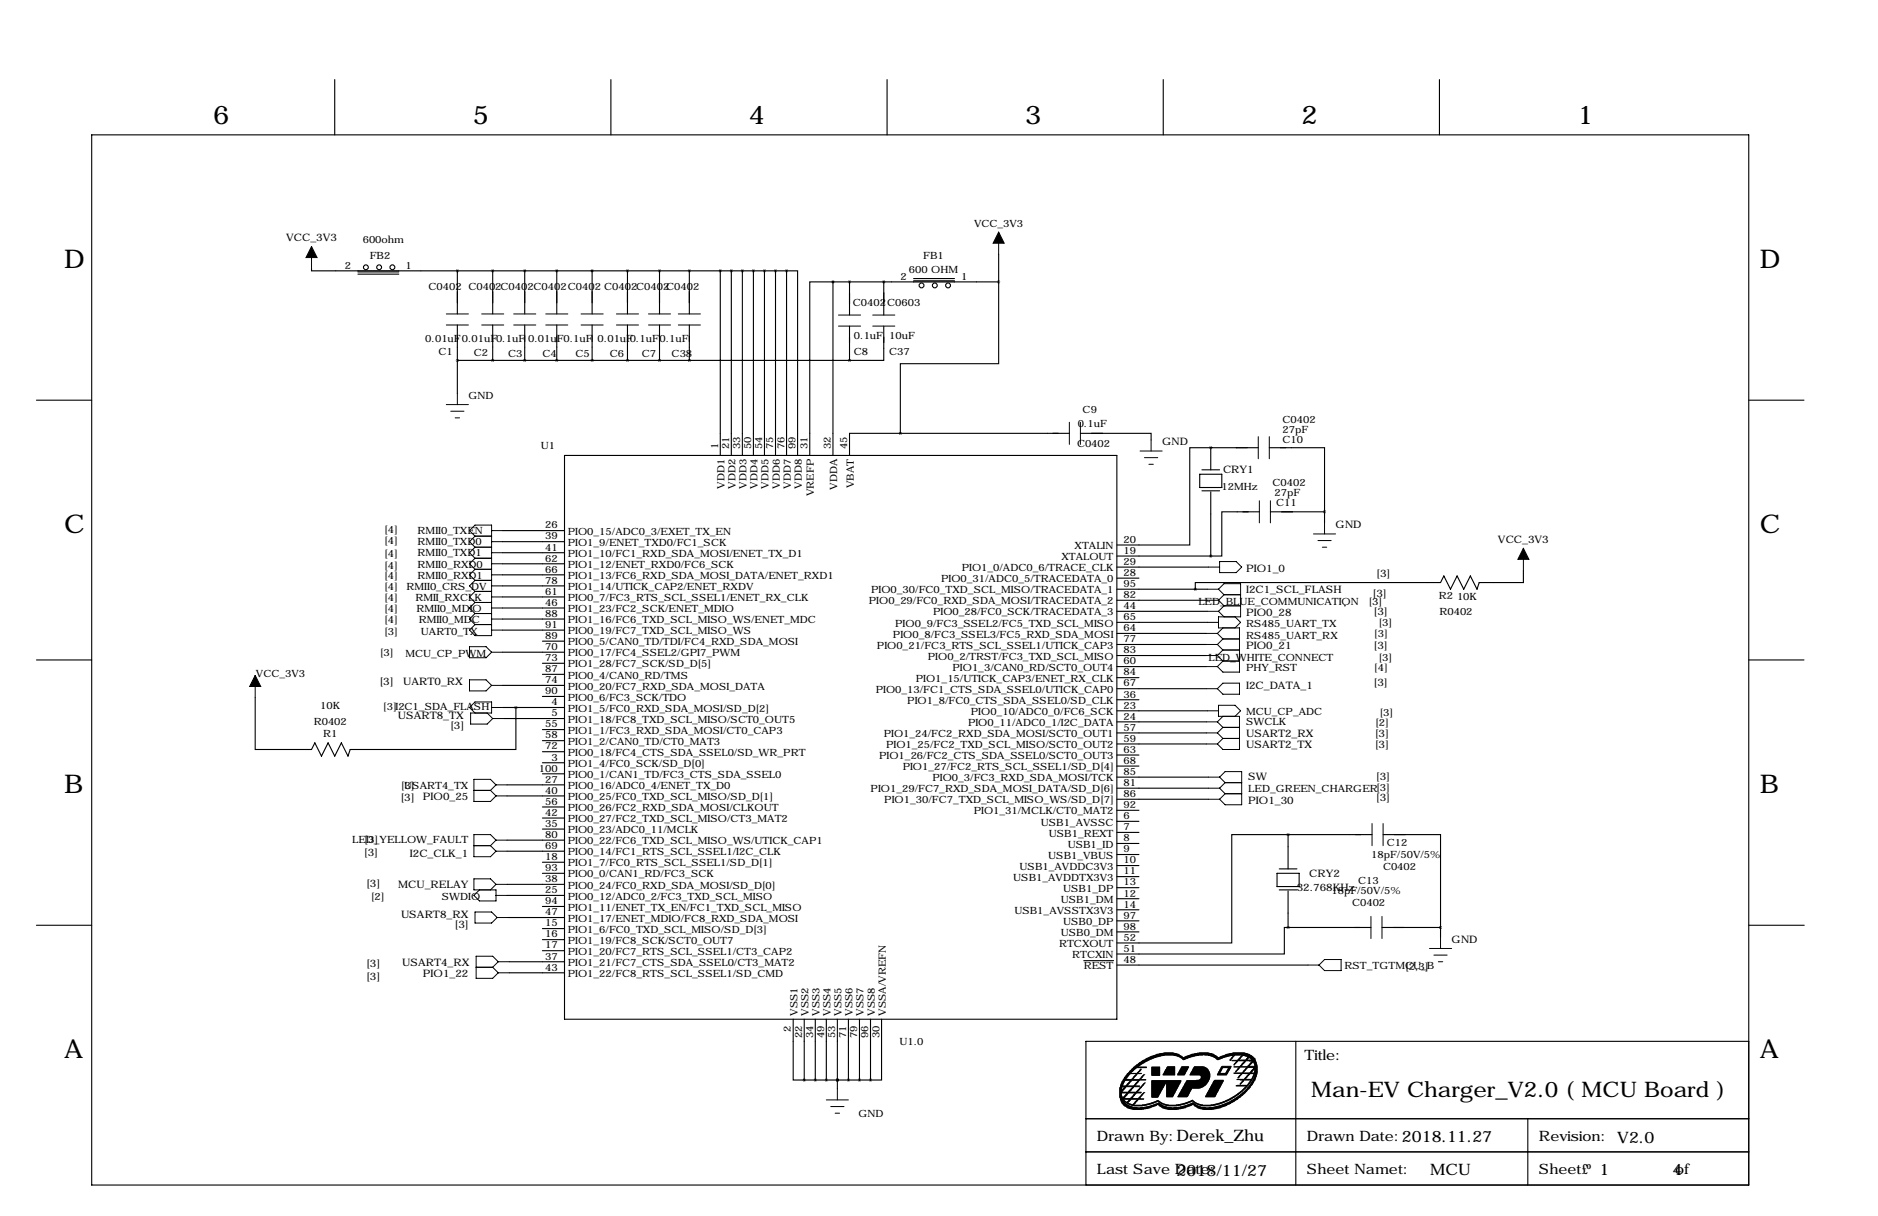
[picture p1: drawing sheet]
<svg xmlns="http://www.w3.org/2000/svg" width="432mm" height="279mm" viewBox="0 0 432 279" stroke-linecap="round" stroke-linejoin="round" font-family="sans-serif">
<defs><g id="words">
<g font-size="5.9">
<text x="49" y="28.4">6</text>
<text x="108.7" y="28.4">5</text>
<text x="172.2" y="28.4">4</text>
<text x="235.7" y="28.4">3</text>
<text x="299.2" y="28.4">2</text>
<text x="362.7" y="28.4">1</text>
<text x="14.7" y="61.5">D</text>
<text x="404.6" y="61.5">D</text>
<text x="14.7" y="122.4">C</text>
<text x="404.6" y="122.4">C</text>
<text x="14.7" y="182.1">B</text>
<text x="404.6" y="182.1">B</text>
<text x="14.7" y="243.1">A</text>
<text x="404.6" y="243.1">A</text>
</g>
<text font-size="4.9" x="301.5" y="252">Man-EV Charger_V2.0 ( MCU Board )</text>
<g font-size="3.6">
<text x="371.9" y="262.6">V2.0</text>
<text x="328.8" y="270">MCU</text>
<text x="384.6" y="270">4</text>
<text x="270.5" y="270.2">2018/11/27</text>
</g>
<g font-size="3.3">
<text x="300" y="243.6">Title:</text>
<text x="252.2" y="262.1">Drawn By: Derek_Zhu</text>
<text x="300.5" y="262.1">Drawn Date: 2018.11.27</text>
<text x="353.8" y="262.1">Revision:</text>
<text x="252.2" y="269.7">Last Save Date:</text>
<text x="300.5" y="269.7">Sheet Namet:</text>
<text x="353.8" y="269.7">Sheet£º 1</text>
<text x="385.2" y="269.7">of</text>
</g>
<g font-size="2.4">
<text x="65.8" y="55.4">VCC_3V3</text>
<text x="267.2" y="102.4">GND</text>
<text x="281.2" y="108.7">CRY1</text>
<text x="307.1" y="121.4">GND</text>
<text x="344.4" y="124.7">VCC_3V3</text>
<text x="286.5" y="131.3">PIO1_0</text>
<text x="286.5" y="136.1">I2C1_SCL_FLASH</text>
<text x="315.6" y="137.1">[3]</text>
<text x="316.5" y="132.5">[3]</text>
<text x="286.5" y="141.5">PIO0_28</text>
<text x="315.9" y="141.4">[3]</text>
<text x="286.5" y="149.1">PIO0_21</text>
<text x="315.9" y="149">[3]</text>
<text x="87.3" y="157.4">[3]</text>
<text x="92.7" y="157.5">UART0_RX</text>
<text x="286.5" y="158.2">I2C_DATA_1</text>
<text x="315.9" y="157.7">[3]</text>
<text x="91.5" y="165.1">USART8_TX</text>
<text x="103.6" y="167.6">[3]</text>
<text x="286.5" y="169.4">USART2_RX</text>
<text x="286.5" y="172">USART2_TX</text>
<text x="316.2" y="169.4">[3]</text>
<text x="316.2" y="171.9">[3]</text>
<text x="287" y="179.3">SW</text>
<text x="316.4" y="179.3">[3]</text>
<text x="92.1" y="184.1">[3]</text>
<text x="97.2" y="183.9">PIO0_25</text>
<text x="287" y="184.7">PIO1_30</text>
<text x="316.4" y="184.1">[3]</text>
<text x="83.7" y="196.8">[3]</text>
<text x="94.3" y="196.8">I2C_CLK_1</text>
<text x="84.3" y="203.9">[3]</text>
<text x="91.5" y="204">MCU_RELAY</text>
<text x="301" y="201.4">CRY2</text>
<text x="298.1" y="204.7">32.768KHz</text>
<text x="92.2" y="210.8">USART8_RX</text>
<text x="104.6" y="213.3">[3]</text>
<text x="92.5" y="222">USART4_RX</text>
<text x="333.8" y="216.7">GND</text>
<text x="84.3" y="222.2">[3]</text>
<text x="84.3" y="225.2">[3]</text>
<text x="97.2" y="224.5">PIO1_22</text>
</g>
<g font-size="2.3">
<text x="224" y="52.1">VCC_3V3</text>
<text x="83.4" y="55.9">600ohm</text>
<text x="85" y="59.6">FB2</text>
<text x="212.3" y="59.4">FB1</text>
<text x="79.3" y="61.7">2</text>
<text x="93.2" y="61.7">1</text>
<text x="207.1" y="64.3">2</text>
<text x="209" y="62.6">600 OHM</text>
<text x="221" y="64.3">1</text>
<text x="98.6" y="66.5">C0402 C0402C0402C0402C0402 C0402C0402C0402</text>
<text x="196.1" y="70.4">C0402</text>
<text x="204" y="70.4">C0603</text>
<text x="196.3" y="78">0.1uF</text>
<text x="204.5" y="78">10uF</text>
<text x="97.8" y="78.5">0.01uF0.01uF0.1uF</text>
<text x="100.8" y="81.7">C1</text>
<text x="109" y="81.7">C2</text>
<text x="116.8" y="81.9">C3</text>
<text x="121.4" y="78.5">0.01uF0.1uF</text>
<text x="124.7" y="81.9">C4</text>
<text x="132.3" y="81.9">C5</text>
<text x="137.4" y="78.5">0.01uF0.1uF</text>
<text x="140.2" y="81.9">C6</text>
<text x="147.6" y="81.9">C7</text>
<text x="151.6" y="78.5">0.1uF</text>
<text x="154.4" y="81.9">C38</text>
<text x="196.3" y="81.7">C8</text>
<text x="204.5" y="81.7">C37</text>
<text x="107.7" y="91.7">GND</text>
<text x="248.9" y="94.9">C9</text>
<text x="247.8" y="98">0.1uF</text>
<text x="294.9" y="101.9">C10</text>
<text x="294.9" y="99.5">27pF</text>
<text x="294.9" y="97.2">C0402</text>
<text x="124.3" y="103.1">U1</text>
<text x="165.1" y="103.1" transform="rotate(-90 165.1 103.1)">1</text>
<text x="167.6" y="103.1" transform="rotate(-90 167.6 103.1)">21</text>
<text x="170.2" y="103.1" transform="rotate(-90 170.2 103.1)">33</text>
<text x="172.7" y="103.1" transform="rotate(-90 172.7 103.1)">50</text>
<text x="175.3" y="103.1" transform="rotate(-90 175.3 103.1)">54</text>
<text x="177.8" y="103.1" transform="rotate(-90 177.8 103.1)">75</text>
<text x="180.3" y="103.1" transform="rotate(-90 180.3 103.1)">76</text>
<text x="182.9" y="103.1" transform="rotate(-90 182.9 103.1)">99</text>
<text x="185.7" y="103.1" transform="rotate(-90 185.7 103.1)">31</text>
<text x="191" y="103.1" transform="rotate(-90 191 103.1)">32</text>
<text x="194.8" y="103.1" transform="rotate(-90 194.8 103.1)">45</text>
<text x="247.6" y="102.6">C0402</text>
<text x="166.6" y="112.3" transform="rotate(-90 166.6 112.3)">VDD1</text>
<text x="169.1" y="112.3" transform="rotate(-90 169.1 112.3)">VDD2</text>
<text x="171.6" y="112.3" transform="rotate(-90 171.6 112.3)">VDD3</text>
<text x="174.2" y="112.3" transform="rotate(-90 174.2 112.3)">VDD4</text>
<text x="176.7" y="112.3" transform="rotate(-90 176.7 112.3)">VDD5</text>
<text x="179.3" y="112.3" transform="rotate(-90 179.3 112.3)">VDD6</text>
<text x="181.8" y="112.3" transform="rotate(-90 181.8 112.3)">VDD7</text>
<text x="184.3" y="112.3" transform="rotate(-90 184.3 112.3)">VDD8</text>
<text x="187.1" y="114" transform="rotate(-90 187.1 114)">VREFP</text>
<text x="192.5" y="112.5" transform="rotate(-90 192.5 112.5)">VDDA</text>
<text x="196.3" y="112.1" transform="rotate(-90 196.3 112.1)">VBAT</text>
<text x="280.8" y="112.7">12MHz</text>
<text x="292.6" y="111.6">C0402</text>
<text x="293" y="113.9">27pF</text>
<text x="293.5" y="116.3">C11</text>
<text x="88.4" y="122.6">[4]</text>
<text x="88.4" y="125.1">[4]</text>
<text x="96" y="122.7">RMII0_TXEN</text>
<text x="96" y="125.2">RMII0_TXD0</text>
<text x="125.4" y="121.4">26</text>
<text x="125.4" y="124">39</text>
<text x="130.6" y="122.9">PIO0_15/ADC0_3/EXET_TX_EN</text>
<text x="130.6" y="125.4">PIO1_9/ENET_TXD0/FC1_SCK</text>
<text x="258.3" y="124.7">20</text>
<text x="88.4" y="127.9">[4]</text>
<text x="88.4" y="130.7">[4]</text>
<text x="96" y="127.8">RMII0_TXD1</text>
<text x="96" y="130.6">RMII0_RXD0</text>
<text x="125.4" y="126.5">41</text>
<text x="125.4" y="129">62</text>
<text x="125.4" y="131.6">66</text>
<text x="130.6" y="128">PIO1_10/FC1_RXD_SDA_MOSI/ENET_TX_D1</text>
<text x="130.6" y="130.5">PIO1_12/ENET_RXD0/FC6_SCK</text>
<text x="221.1" y="131.3">PIO1_0/ADC0_6/TRACE_CLK</text>
<text x="244" y="128.7">XTALOUT</text>
<text x="247.1" y="126.2">XTALIN</text>
<text x="258.3" y="127.3">19</text>
<text x="258.3" y="129.8">29</text>
<text x="88.4" y="133">[4]</text>
<text x="88.4" y="135.5">[4]</text>
<text x="93.5" y="135.6">RMII0_CRS_DV</text>
<text x="96" y="133.1">RMII0_RXD1</text>
<text x="125.4" y="134.1">78</text>
<text x="125.4" y="136.7">61</text>
<text x="130.6" y="133">PIO1_13/FC6_RXD_SDA_MOSI_DATA/ENET_RXD1</text>
<text x="130.6" y="135.6">PIO1_14/UTICK_CAP2/ENET_RXDV</text>
<text x="200.3" y="136.3">PIO0_30/FC0_TXD_SCL_MISO/TRACEDATA_1</text>
<text x="216.4" y="133.8">PIO0_31/ADC0_5/TRACEDATA_0</text>
<text x="258.3" y="132.3">28</text>
<text x="258.3" y="134.9">95</text>
<text x="258.3" y="137.4">82</text>
<text x="330.8" y="137.7">R2</text>
<text x="335" y="137.8">10K</text>
<text x="88.4" y="138.1">[4]</text>
<text x="88.4" y="140.6">[4]</text>
<text x="88.4" y="143.1">[4]</text>
<text x="95.5" y="138.2">RMII_RXCLK</text>
<text x="95.8" y="140.7">RMII0_MDIO</text>
<text x="96.3" y="143.3">RMII0_MDC</text>
<text x="125.4" y="139.2">46</text>
<text x="125.4" y="141.7">88</text>
<text x="130.6" y="138.1">PIO0_7/FC3_RTS_SCL_SSEL1/ENET_RX_CLK</text>
<text x="130.6" y="140.7">PIO1_23/FC2_SCK/ENET_MDIO</text>
<text x="130.6" y="143.2">PIO1_16/FC6_TXD_SCL_MISO_WS/ENET_MDC</text>
<text x="199.8" y="138.9">PIO0_29/FC0_RXD_SDA_MOSI/TRACEDATA_2</text>
<text x="205.8" y="144">PIO0_9/FC3_SSEL2/FC5_TXD_SCL_MISO</text>
<text x="214.5" y="141.4">PIO0_28/FC0_SCK/TRACEDATA_3</text>
<text x="258.3" y="140">44</text>
<text x="258.3" y="142.5">65</text>
<text x="275.5" y="138.9">LED_BLUE_COMMUNICATION</text>
<text x="314.7" y="139.1">[3]</text>
<text x="317" y="143.9">[3]</text>
<text x="331" y="141.4">R0402</text>
<text x="88.4" y="145.9">[3]</text>
<text x="96.8" y="145.8">UART0_TX</text>
<text x="125.4" y="144.3">91</text>
<text x="125.4" y="146.8">89</text>
<text x="125.4" y="149.4">70</text>
<text x="130.6" y="145.7">PIO0_19/FC7_TXD_SCL_MISO_WS</text>
<text x="130.6" y="148.3">PIO0_5/CAN0_TD/TDI/FC4_RXD_SDA_MOSI</text>
<text x="201.6" y="149">PIO0_21/FC3_RTS_SCL_SSEL1/UTICK_CAP3</text>
<text x="205.3" y="146.5">PIO0_8/FC3_SSEL3/FC5_RXD_SDA_MOSI</text>
<text x="258.3" y="145">64</text>
<text x="258.3" y="147.6">77</text>
<text x="286.5" y="144">RS485_UART_TX</text>
<text x="286.5" y="146.8">RS485_UART_RX</text>
<text x="316" y="146.4">[3]</text>
<text x="58.9" y="155.6">VCC_3V3</text>
<text x="87.4" y="150.8">[3]</text>
<text x="93.2" y="150.9">MCU_CP_PWM</text>
<text x="125.4" y="151.9">73</text>
<text x="125.4" y="154.4">87</text>
<text x="130.6" y="150.8">PIO0_17/FC4_SSEL2/GPI7_PWM</text>
<text x="130.6" y="153.4">PIO1_28/FC7_SCK/SD_D[5]</text>
<text x="130.6" y="155.9">PIO0_4/CAN0_RD/TMS</text>
<text x="213.3" y="151.6">PIO0_2/TRST/FC3_TXD_SCL_MISO</text>
<text x="219" y="154.1">PIO1_3/CAN0_RD/SCT0_OUT4</text>
<text x="258.3" y="150.1">83</text>
<text x="258.3" y="152.7">60</text>
<text x="258.3" y="155.2">84</text>
<text x="277.9" y="151.9">LED_WHITE_CONNECT</text>
<text x="286.5" y="154.2">PHY_RST</text>
<text x="316" y="154.1">[4]</text>
<text x="317" y="151.8">[3]</text>
<text x="125.4" y="157">74</text>
<text x="125.4" y="159.5">90</text>
<text x="130.6" y="158.4">PIO0_20/FC7_RXD_SDA_MOSI_DATA</text>
<text x="130.6" y="161">PIO0_6/FC3_SCK/TDO</text>
<text x="201.4" y="159.2">PIO0_13/FC1_CTS_SDA_SSEL0/UTICK_CAP0</text>
<text x="208.6" y="161.7">PIO1_8/FC0_CTS_SDA_SSEL0/SD_CLK</text>
<text x="210.6" y="156.7">PIO1_15/UTICK_CAP3/ENET_RX_CLK</text>
<text x="258.3" y="157.7">67</text>
<text x="258.3" y="160.3">36</text>
<text x="72.1" y="166.5">R0402</text>
<text x="73.6" y="163">10K</text>
<text x="88.1" y="163.2">[3]I2C1_SDA_FLASH</text>
<text x="125.4" y="167.1">55</text>
<text x="126.8" y="162.1">4</text>
<text x="126.8" y="164.6">5</text>
<text x="130.6" y="163.5">PIO1_5/FC0_RXD_SDA_MOSI/SD_D[2]</text>
<text x="130.6" y="166.1">PIO1_18/FC8_TXD_SCL_MISO/SCT0_OUT5</text>
<text x="222.6" y="166.8">PIO0_11/ADC0_1/I2C_DATA</text>
<text x="223.2" y="164.3">PIO0_10/ADC0_0/FC6_SCK</text>
<text x="258.3" y="162.8">23</text>
<text x="258.3" y="165.4">24</text>
<text x="258.3" y="167.9">57</text>
<text x="286.5" y="164.3">MCU_CP_ADC</text>
<text x="286.5" y="166.6">SWCLK</text>
<text x="316.2" y="166.8">[2]</text>
<text x="317.2" y="164.5">[3]</text>
<text x="74.3" y="169.4">R1</text>
<text x="125.4" y="169.7">58</text>
<text x="125.4" y="172.2">72</text>
<text x="130.6" y="168.6">PIO1_1/FC3_RXD_SDA_MOSI/CT0_CAP3</text>
<text x="130.6" y="171.1">PIO1_2/CAN0_TD/CT0_MAT3</text>
<text x="130.6" y="173.7">PIO0_18/FC4_CTS_SDA_SSEL0/SD_WR_PRT</text>
<text x="203.2" y="169.4">PIO1_24/FC2_RXD_SDA_MOSI/SCT0_OUT1</text>
<text x="203.7" y="171.9">PIO1_25/FC2_TXD_SCL_MISO/SCT0_OUT2</text>
<text x="258.3" y="170.4">59</text>
<text x="258.3" y="173">63</text>
<text x="123.9" y="177.3">100</text>
<text x="125.4" y="179.8">27</text>
<text x="126.8" y="174.8">3</text>
<text x="130.6" y="176.2">PIO1_4/FC0_SCK/SD_D[0]</text>
<text x="130.6" y="178.8">PIO0_1/CAN1_TD/FC3_CTS_SDA_SSEL0</text>
<text x="202.1" y="174.4">PIO1_26/FC2_CTS_SDA_SSEL0/SCT0_OUT3</text>
<text x="207.5" y="177">PIO1_27/FC2_RTS_SCL_SSEL1/SD_D[4]</text>
<text x="214.4" y="179.5">PIO0_3/FC3_RXD_SDA_MOSI/TCK</text>
<text x="258.3" y="175.5">68</text>
<text x="258.3" y="178.1">85</text>
<text x="92.2" y="181.2">[3]</text>
<text x="92.9" y="181.4">USART4_TX</text>
<text x="125.4" y="182.4">40</text>
<text x="125.4" y="184.9">56</text>
<text x="130.6" y="181.3">PIO0_16/ADC0_4/ENET_TX_D0</text>
<text x="130.6" y="183.8">PIO0_25/FC0_TXD_SCL_MISO/SD_D[1]</text>
<text x="200.2" y="182.1">PIO1_29/FC7_RXD_SDA_MOSI_DATA/SD_D[6]</text>
<text x="203.3" y="184.6">PIO1_30/FC7_TXD_SCL_MISO_WS/SD_D[7]</text>
<text x="258.3" y="180.6">81</text>
<text x="258.3" y="183.1">86</text>
<text x="258.3" y="185.7">92</text>
<text x="287" y="181.9">LED_GREEN_CHARGER[3]</text>
<text x="125.4" y="187.5">42</text>
<text x="125.4" y="190">35</text>
<text x="130.6" y="186.4">PIO0_26/FC2_RXD_SDA_MOSI/CLKOUT</text>
<text x="130.6" y="188.9">PIO0_27/FC2_TXD_SCL_MISO/CT3_MAT2</text>
<text x="130.6" y="191.5">PIO0_23/ADC0_11/MCLK</text>
<text x="223.9" y="187.1">PIO1_31/MCLK/CT0_MAT2</text>
<text x="239.3" y="189.7">USB1_AVSSC</text>
<text x="258.3" y="188.2">6</text>
<text x="258.3" y="190.8">7</text>
<text x="80.9" y="193.8">LED_YELLOW_FAULT</text>
<text x="83.8" y="193.7">[3]</text>
<text x="125.4" y="192.5">80</text>
<text x="125.4" y="195.1">69</text>
<text x="125.4" y="197.6">18</text>
<text x="130.6" y="194">PIO0_22/FC6_TXD_SCL_MISO_WS/UTICK_CAP1</text>
<text x="130.6" y="196.5">PIO0_14/FC1_RTS_SCL_SSEL1/I2C_CLK</text>
<text x="241" y="197.3">USB1_VBUS</text>
<text x="241.1" y="192.2">USB1_REXT</text>
<text x="245.5" y="194.8">USB1_ID</text>
<text x="258.3" y="193.3">8</text>
<text x="258.3" y="195.8">9</text>
<text x="315.3" y="197.1">18pF/50V/5%</text>
<text x="318.9" y="194.4">C12</text>
<text x="125.4" y="200.2">93</text>
<text x="125.4" y="202.7">38</text>
<text x="130.6" y="199.1">PIO1_7/FC0_RTS_SCL_SSEL1/SD_D[1]</text>
<text x="130.6" y="201.6">PIO0_0/CAN1_RD/FC3_SCK</text>
<text x="233" y="202.4">USB1_AVDDTX3V3</text>
<text x="234.4" y="199.8">USB1_AVDDC3V3</text>
<text x="258.3" y="198.4">10</text>
<text x="258.3" y="200.9">11</text>
<text x="258.3" y="203.5">13</text>
<text x="312.3" y="203.1">C13</text>
<text x="318" y="199.9">C0402</text>
<text x="85.3" y="206.9">[2]</text>
<text x="101.6" y="206.8">SWDIO</text>
<text x="125.4" y="205.2">25</text>
<text x="125.4" y="207.8">94</text>
<text x="130.6" y="204.2">PIO0_24/FC0_RXD_SDA_MOSI/SD_D[0]</text>
<text x="130.6" y="206.7">PIO0_12/ADC0_2/FC3_TXD_SCL_MISO</text>
<text x="130.6" y="209.2">PIO1_11/ENET_TX_EN/FC1_TXD_SCL_MISO</text>
<text x="243.9" y="207.5">USB1_DM</text>
<text x="244.4" y="204.9">USB1_DP</text>
<text x="258.3" y="206">12</text>
<text x="258.3" y="208.5">14</text>
<text x="306.1" y="205.5">18pF/50V/5%</text>
<text x="310.9" y="208.3">C0402</text>
<text x="125.4" y="210.3">47</text>
<text x="125.4" y="212.9">15</text>
<text x="125.4" y="215.4">16</text>
<text x="130.6" y="211.8">PIO1_17/ENET_MDIO/FC8_RXD_SDA_MOSI</text>
<text x="130.6" y="214.3">PIO1_6/FC0_TXD_SCL_MISO/SD_D[3]</text>
<text x="233.2" y="210">USB1_AVSSTX3V3</text>
<text x="243.9" y="215.1">USB0_DM</text>
<text x="244.4" y="212.5">USB0_DP</text>
<text x="258.3" y="211.1">97</text>
<text x="258.3" y="213.6">98</text>
<text x="125.4" y="217.9">17</text>
<text x="125.4" y="220.5">37</text>
<text x="130.6" y="216.9">PIO1_19/FC8_SCK/SCT0_OUT7</text>
<text x="130.6" y="219.4">PIO1_20/FC7_RTS_SCL_SSEL1/CT3_CAP2</text>
<text x="130.6" y="221.9">PIO1_21/FC7_CTS_SDA_SSEL0/CT3_MAT2</text>
<text x="243.5" y="217.6">RTCXOUT</text>
<text x="246.5" y="220.2">RTCXIN</text>
<text x="258.3" y="216.2">52</text>
<text x="258.3" y="218.7">51</text>
<text x="258.3" y="221.2">48</text>
<text x="125.4" y="223">43</text>
<text x="130.6" y="224.5">PIO1_22/FC8_RTS_SCL_SSEL1/SD_CMD</text>
<text x="249.2" y="222.7">REST</text>
<text x="309.1" y="222.8">RST_TGTMCU_B</text>
<text x="323.2" y="222.9">[2,3]</text>
<text x="183.3" y="233.4" transform="rotate(-90 183.3 233.4)">VSS1</text>
<text x="185.9" y="233.4" transform="rotate(-90 185.9 233.4)">VSS2</text>
<text x="188.4" y="233.4" transform="rotate(-90 188.4 233.4)">VSS3</text>
<text x="191" y="233.4" transform="rotate(-90 191 233.4)">VSS4</text>
<text x="193.5" y="233.4" transform="rotate(-90 193.5 233.4)">VSS5</text>
<text x="196" y="233.4" transform="rotate(-90 196 233.4)">VSS6</text>
<text x="198.6" y="233.4" transform="rotate(-90 198.6 233.4)">VSS7</text>
<text x="201.1" y="233.4" transform="rotate(-90 201.1 233.4)">VSS8</text>
<text x="203.7" y="233.4" transform="rotate(-90 203.7 233.4)">VSSA/VREFN</text>
<text x="181.9" y="237.2" transform="rotate(-90 181.9 237.2)">2</text>
<text x="184.4" y="238.6" transform="rotate(-90 184.4 238.6)">22</text>
<text x="186.9" y="238.6" transform="rotate(-90 186.9 238.6)">34</text>
<text x="189.5" y="238.6" transform="rotate(-90 189.5 238.6)">49</text>
<text x="192" y="238.6" transform="rotate(-90 192 238.6)">53</text>
<text x="194.6" y="238.6" transform="rotate(-90 194.6 238.6)">71</text>
<text x="197.1" y="238.6" transform="rotate(-90 197.1 238.6)">79</text>
<text x="199.6" y="238.6" transform="rotate(-90 199.6 238.6)">96</text>
<text x="202.2" y="238.6" transform="rotate(-90 202.2 238.6)">30</text>
<text x="206.8" y="240.2">U1.0</text>
<text x="197.4" y="256.5">GND</text>
</g>
</g></defs>
<g fill="none" stroke="#000" stroke-width=".25">
<path d="M77 18.3v12.7M140.5 18.3v12.7M204 18.3v12.7M267.5 18.3v12.7M331 18.3v12.7M21.1 31h381v241.3h-381zM229.6 58.4v6.4M71.6 61.7v.5h10.7M82.3 63h9.4M82.3 62.5h9.4M91.7 62.2h89.1M105.2 62.2v9.9"/>
<path d="M105.2 74.7v15.7M113.3 62.2v9.9M113.3 74.7v8.1M120.6 62.2v9.9M120.6 74.7v8.1M128 62.2v9.9M128 74.7v8.1M136.1 62.2v9.9M136.1 74.7v8.1M144.3 62.2v9.9M144.3 74.7v8.1M151.6 62.2v9.9"/>
<path d="M151.6 74.7v8.1M158.5 62.2v9.9M158.5 74.7v8.1M165.6 62.2v42.4M168.1 62.2v42.4M170.7 62.2v42.4M173.2 62.2v42.4M175.8 62.2v42.4M178.3 62.2v42.4M180.8 62.2h2.6v42.4M180.8 62.2v42.4M191.5 64.8h-5.3v39.8"/>
<path d="M191.5 64.8v39.8M191.5 64.8h18.6M195.3 64.8v7.6M195.3 74.9v7.9M203.2 74.9v7.9h-7.9M203.2 64.8v7.6M210.1 64h9.4M210.1 64.5h9.4M219.5 64.8h10.1M229.6 64.8v18.8h-22.6v16M8.4 91.9h12.7M105.2 82.8h90.1"/>
<path d="M245.9 99.6h-50.6v5M248.4 99.6h16.3v1.5M402.1 91.9h12.7M129.8 104.6h127v129.6h-127zM275.8 109h5.1v3h-5.1zM276.4 107.9h4M276.4 112.8h4M278.4 102.9h-4.8v22.3h-16.8M278.4 102.9h.1M278.4 102.9v5M278.4 113v14.8M278.4 102.9h10.9"/>
<path d="M289.6 117.6h-8.7v10.2h-2.5M291.8 102.9h12.7v14.7M292.1 117.6h12.4M304.5 117.6v2.5M115.6 121.9h14.2M115.6 124.5h14.2M115.6 127h14.2M115.6 129.5h14.2M115.6 132.1h14.2M115.6 134.6h14.2M115.6 137.2h14.2M115.6 139.7h14.2"/>
<path d="M256.8 127.8h21.6M256.8 130.3h21.1M256.8 132.8h5.1M256.8 135.4h20.8M256.8 137.9h20.8M309.1 139.2h.1M350.3 131.1v2.8h-10.2l-.5 1.5-1.5-3.1-1.6 3.1-1.5-3.1-1.5 3.1-1.5-3.1-.8 1.6h-56.4v1.5M8.4 151.6h12.7M115.6 142.2h14.2M115.6 144.8h14.2M115.6 149.9h14.2M115.6 157.5h14.2"/>
<path d="M124.7 147.3h5.1M124.7 152.4h5.1M124.7 154.9h5.1M256.8 140.5h20.8M256.8 143h20.8M256.8 145.5h20.6M256.8 148.1h20.6M256.8 150.6h20.6M256.8 153.2h20.6M256.8 155.7h5.1M256.8 158.2h20.6M402.1 151.6h12.7"/>
<path d="M58.7 160.3v11.9h12.9l.8-1.5 1.5 3 1.5-3 1.6 3 1.5-3 1.5 3 .5-1.5h38.1v-9.6M115.6 162.6h14.2M115.8 165.1h14M124.7 160h5.1M124.7 167.6h5.1M124.7 170.2h5.1M124.7 172.7h5.1M124.7 175.3h5.1M124.7 177.8h5.1M256.8 160.8h5.1M256.8 163.3h20.8M256.8 165.9h20.6"/>
<path d="M256.8 168.4h20.6M256.8 170.9h20.6M256.8 173.5h5.1M256.8 176h5.1M256.8 178.6h21.1M116.6 180.3h13.2M116.6 182.9h13.2M116.6 193h13.2M116.6 195.6h13.2M124.7 185.4h5.1M124.7 188h5.1M124.7 190.5h5.1"/>
<path d="M124.7 198.1h5.1M256.8 181.1h21.1M256.8 183.6h21.1M256.8 186.2h5.1M256.8 188.7h5.1M256.8 191.3h5.1M256.8 193.8h5.1M256.8 196.3h5.1M256.8 198.9h5.1M294.1 199.6h4.1M296.2 191.8h-13v24.9h-26.4M296.2 191.8h19.3"/>
<path d="M296.2 191.8v7.8M318 191.8h13.2v21.3M8.4 212.6h12.7M116.6 203.2h13.2M116.6 205.7h13.2M116.8 210.8h13M124.7 200.7h5.1M124.7 208.3h5.1M124.7 213.4h5.1M124.7 215.9h5.1M124.7 218.4h5.1M256.8 201.4h5.1"/>
<path d="M256.8 204h5.1M256.8 206.5h5.1M256.8 209h5.1M256.8 211.6h5.1M256.8 214.1h5.1M293.6 200.7h5.1v3h-5.1zM294.1 204.5h4.1M296.2 213.1h-.9v6.1h-38.5M296.2 213.1h19M296.2 204.7v8.4M317.8 213.1h13.4M331.2 213.1v2.3"/>
<path d="M402.1 212.6h12.7M117.1 221h12.7M117.1 223.5h12.7M182.4 234.2v14h2.5M184.9 234.2v14M187.5 234.2v14M190 234.2v14M192.5 234.2v16M195.1 234.2v14M197.6 234.2v14M200.2 234.2v14M202.7 234.2v14h-2.5"/>
<path d="M249.2 220.7h6.8M256.8 221.7h43.9M297.9 239.3v33M402.1 239.3h-152.4v33M184.9 248.2h15.3M192.5 248.2h.1M249.7 257h152.4M351.3 257v15.3M249.7 264.7h152.4"/>
<circle cx="84.1" cy="61.4" r=".56"/>
<circle cx="87.2" cy="61.4" r=".56"/>
<circle cx="90.2" cy="61.4" r=".56"/>
<circle cx="211.9" cy="65.6" r=".56"/>
<circle cx="214.9" cy="65.6" r=".56"/>
<circle cx="218" cy="65.6" r=".56"/>
</g>
<g fill="none" stroke="#000" stroke-width=".23">
<path d="M71.6 56.6v5.1M229.6 53.3v5.1M102.6 74.7h5.1M102.6 72.1h5.1M110.7 74.7h5.1M110.7 72.1h5.1M118.1 74.7h5.1M118.1 72.1h5.1M125.5 74.7h5.1M125.5 72.1h5.1M133.6 74.7h5.1M133.6 72.1h5.1"/>
<path d="M141.7 74.7h5.1M141.7 72.1h5.1M149.1 74.7h5.1M149.1 72.1h5.1M156 74.7h5M156 72.1h5M192.8 74.9h5.1M192.8 72.4h5.1M200.7 74.9h5M200.7 72.4h5M102.6 93h5.1M103.6 94.5h3.1"/>
<path d="M104.6 96h1.1M105.2 90.4v2.6M245.9 97v5.1M248.4 97v5.1M262.1 103.6h5.1M263.1 105.2h3.1M264.2 106.7h1M264.7 101.1v2.5M289.3 100.3v5.1M289.6 115.1v5M291.8 100.3v5.1M292.1 115.1v5"/>
<path d="M109.2 123.2l-1.3-1.3 1.3-1.2h3.8v25.3h-3.8l-1.3-1.2 1.3-1.3M109.2 123.2h3.8M109.2 123.2l-1.3 1.3 1.3 1.2M109.2 125.7h3.8M109.2 125.7l-1.3 1.3 1.3 1.3M109.2 128.3h3.8M109.2 128.3l-1.3 1.2 1.3 1.3M109.2 130.8h3.8M109.2 130.8l-1.3 1.3 1.3 1.2M109.2 133.3h3.8M109.2 133.3l-1.3 1.3 1.3 1.3M109.2 135.9h3.8"/>
<path d="M109.2 135.9l-1.3 1.3 1.3 1.2M109.2 138.4h3.8M109.2 138.4l-1.3 1.3 1.3 1.3M113 121.9h2.6M113 124.5h2.6M113 127h2.6M113 129.5h2.6M113 132.1h2.6M113 134.6h2.6M113 137.2h2.6M113 139.7h2.6M277.6 137.9h2.6"/>
<path d="M277.6 135.4h2.6M277.9 130.3h2.5M280.2 135.4l1.2-1.3h3.8v7.6h-5v2.6h4.8v10.1h-3.8l-1.3-1.2M280.2 137.9l1.2 1.3M280.2 135.4l1.2 1.3M280.4 129h3.8l1.3 1.3-1.3 1.3h-3.8zM281.4 139.2h3.8M281.4 136.7h3.8M281.4 136.7l-1.2 1.2M281.4 139.2l-1.2 1.3M302 122.7h5.1M303 124.2h3.1"/>
<path d="M304 125.7h1.1M304.5 120.1v2.6M350.3 126v5.1M58.7 155.2v5.1M107.9 156.2h3.9l1.2 1.3-1.2 1.3h-3.9zM107.9 148.6h3.9l1.2 1.3-1.2 1.2h-3.9zM109.2 141h3.8M109.2 141l-1.3 1.2 1.3 1.3M109.2 143.5h3.8M113 142.2h2.6M113 144.8h2.6M113 149.9h2.6"/>
<path d="M113 157.5h2.6M277.4 145.5h2.5M277.4 153.2h2.5M277.4 150.6h2.5M277.4 148.1h2.5M277.4 158.2h2.5M277.6 143h2.6M277.6 140.5h2.6M279.9 145.5l1.3 1.3M279.9 150.6l1.3 1.3M279.9 148.1l1.3 1.3M280.2 140.5l1.2 1.2"/>
<path d="M281.2 146.8h3.8M281.2 157h3.8v2.5h-3.8l-1.3-1.3zM281.2 144.3l-1.3 1.2M281.2 151.9h3.8M281.2 151.9l-1.3 1.3M281.2 149.4h3.8M281.2 149.4l-1.3 1.2M281.2 146.8l-1.3 1.3M284 141.7l1.2 1.3-1.2 1.3M109.2 163.8l-1.3-1.2 1.3-1.3h3.8v2.5h-4.8v2.6h3.8l1.3-1.3M112 163.8l1.3 1.3M113 162.6h2.6"/>
<path d="M113.3 165.1h2.5M277.4 165.9h2.5M277.4 168.4h2.5M277.4 170.9h2.5M277.6 163.3h2.6M277.9 178.6h2.5M279.9 165.9l1.3 1.2M279.9 168.4l1.3 1.3M280.4 178.6l1.3 1.2M280.4 178.6l1.3-1.3h3.8v7.6h-3.8l-1.3-1.3M281.2 167.1h3.8M281.2 164.6l-1.3 1.3"/>
<path d="M281.2 169.7h3.8M281.2 167.1l-1.3 1.3M281.2 169.7l-1.3 1.2M281.7 179.8h3.8M281.7 179.8l-1.3 1.3M284 164.6l1.2-1.3-1.2-1.2h-3.8v2.5h4.8v7.6h-3.8l-1.3-1.3M109 194.3h3.8M109 181.6h3.8M112.8 181.6l1.2 1.3M112.8 194.3l1.2 1.3M114 180.3l-1.2-1.2h-3.8v5h3.8l1.2-1.2M114 193l-1.2-1.2h-3.8v5h3.8l1.2-1.2"/>
<path d="M114 193h2.6M114 193l-1.2 1.3M114 180.3h2.6M114 180.3l-1.2 1.3M114 182.9h2.6M114 195.6h2.6M277.9 181.1h2.5M277.9 183.6h2.5M280.4 181.1l1.3 1.3M281.7 182.4h3.8M281.7 182.4l-1.3 1.2M315.5 189.2v5.1"/>
<path d="M318 189.2v5.1M109.2 209.5h3.8l1.3 1.3-1.3 1.3h-3.8zM114 205.7h2.6M114 203.2l-1.2-1.3h-3.8v2.6h5v2.5h-3.8l-1.2-1.3 1.2-1.2M114 203.2h2.6M114 203.2l-1.2 1.3M114.3 210.8h2.5M315.2 210.6v5M317.8 210.6v5M328.7 217.9h5.1M329.7 219.5h3M331.2 215.4v2.5"/>
<path d="M109.5 222.2h3.8M113.3 222.2l1.3 1.3M114.6 221h2.5M114.6 221l-1.3 1.2M114.6 221l-1.3-1.3h-3.8v5.1h3.8l1.3-1.3M114.6 223.5h2.5M300.7 221.7h2.6M303.3 221.7l1.2-1.2h3.9v2.5h-3.9zM330.7 221h1M190 252.7h5.1M191 254.3h3.1M192 255.8h1"/>
<path d="M192.5 250.2v2.5M257.5 252.1h.5M257.5 252h.5M257.5 251.9h.4M257.5 251.8h.4M257.5 251.7h.4M257.5 251.5h.4M257.5 251.4h.4M257.5 251.3h.4M257.5 251.2h.4M257.5 251h4.9M257.5 250.9h.4"/>
<path d="M257.5 250.8h.5M257.5 250.7h.6M257.5 250.6h.7M257.5 250.5h.7M257.5 250.4h.4M257.5 250.3h.4M257.5 250.2h.4M257.5 250.1h.4M257.5 250h.4M257.5 252.3h1M257.5 252.2h.6M257.5 249.9h.4"/>
<path d="M257.5 249.8h.5M257.6 252.6h.8M257.6 252.6h5.3M257.6 252.5h5.4M257.6 252.4h4.6M257.6 252.3h.9M257.6 249.7h.4M257.6 249.7h4.3M257.6 249.6h4.4M257.7 252.8h.8M257.7 252.7h.7M257.7 249.5h4.3"/>
<path d="M257.7 249.4h.4M257.7 249.4h.5M257.7 249.3h.5M257.8 253h.6M257.8 252.9h.8M257.8 252.9h.7M257.8 249.2h.4M257.8 249.1h.4M257.8 253.2h.7M257.8 253.1h.7M257.8 249h.5M257.8 248.9h.5"/>
<path d="M257.9 253.3h.7M257.9 253.2h.6M257.9 248.8h.5M258 253.5h.8M258 253.4h.7M258 250.4h.3M258 248.7h.5M258 248.6h.5M258 248.5h.5M258.1 253.5h.7M258.1 250.3h.3M258.1 248.5h.4"/>
<path d="M258.1 253.6h.8M258.1 250.3h.4M258.1 248.4h.5M258.2 253.7h.8M258.2 252.2h.4M258.2 250.2h.3M258.2 248.3h.5M258.2 248.2h3.8M258.2 248.2h5.2M258.3 253.8h.8M258.3 252.1h.3M258.3 250.1h.3"/>
<path d="M258.3 248.1h5.1M258.4 253.8h.8M258.4 252h.3M258.4 250h.3M258.4 254h1.1M258.4 253.9h1M258.4 252h.4M258.4 249.9h.4M258.4 247.9h.5M258.5 254.1l1.4 .1M258.5 253h.2M258.5 251.9h.3"/>
<path d="M258.5 249.8h.3M258.5 247.8h.5M258.5 247.7h.6M258.5 247.6h.6M258.6 253.1h.2M258.6 251.8h.3M258.6 249.7h.3M258.7 253.2h.2M258.7 251.7h.3M258.7 247.4h.5M258.7 251.7h.4M258.7 247.4h.6"/>
<path d="M258.8 254.3h1.3M258.8 253.2h.2M258.8 251.5h.3M258.8 247.3h.6M258.9 253.3h.5M258.9 251.4h.3M258.9 249.4h.2M258.9 247.2h.5M258.9 247.1h.5M259 254.3h1.3M259 253.4h.3M259 251.4h.3"/>
<path d="M259 249.4h.2M259 247.1h.5M259 254.4h1.7M259 251.3h.4M259 249.3h.3M259 247h.6M259.1 253.5h.3M259.1 253.2h.3M259.1 251.2h.3M259.1 249.2h.3M259.1 246.9h.6M259.1 246.8h.6"/>
<path d="M259.2 254.6h5.3M259.2 254.5h2.3M259.2 253.5h.4M259.2 253.2h.3M259.2 249.1h.2M259.2 249.1h.3M259.2 246.8h.6M259.2 246.7h3.2M259.3 253.1h.3M259.3 249h.3M259.3 246.6h3.2M259.3 253.6h.5"/>
<path d="M259.3 253h.4M259.3 248.9h.4M259.4 252.9h.3M259.4 250.9h.3M259.4 248.8h.3M259.4 246.5h.6M259.5 253.7h.5M259.5 252.9h.3M259.5 250.8h.2M259.5 250.7h.3M259.5 248.8h.2M259.5 246.5h.5"/>
<path d="M259.6 252.8h.3M259.6 248.7h.2M259.6 246.4h.5M259.6 254.7h4.3M259.6 253.8h.7M259.6 252.7h.3M259.6 248.6h.3M259.6 246.3h.6M259.7 252.6h.3M259.7 250.5h.3M259.7 248.5h.3M259.7 246.2h.6"/>
<path d="M259.8 250.4h.3M259.8 248.5h.2M259.8 246.1h.7M259.9 254.8h3.5M259.9 253.8h.8M259.9 250.3h.2M259.9 248.4h.2M259.9 246h.7M259.9 252.3h.4M259.9 250.3h.3M259.9 248.3h.3M259.9 245.9h.8"/>
<path d="M260 250.6h-.4M260 252.3h.3M260 250.2h.3M260.1 253.9h3.5M260.1 252.2h.4M260.1 250.1h.2M260.1 245.9h.6M260.2 252.1h.3M260.2 250h.3M260.2 245.8h.6M260.2 245.7h.7M260.2 254.9h2.8"/>
<path d="M260.2 252h.3M260.2 247.9h.3M260.2 245.6h.8M260.3 252h.3M260.3 249.9h.3M260.3 249.8h.4M260.3 247.9h.3M260.3 245.6h.8M260.4 254h2.8M260.4 251.9h.3M260.4 249.7h.3M260.4 247.8h.3"/>
<path d="M260.4 245.5h.8M260.5 253.8h.2M260.5 251.8h.2M260.5 247.7h.2M260.6 254.9h1.9M260.6 253.7h.2M260.6 251.7h.2M260.6 251.7h.3M260.6 245.4h.7M260.6 253.6h.3M260.6 247.4h.3M260.6 245.3h3"/>
<path d="M260.7 253.5h.3M260.7 249.4h.3M260.7 247.4h.3M260.7 245.2h2.9M260.8 254.1h1.9M260.8 253.5h.2M260.8 251.4h.2M260.8 249.4h.2M260.8 247.3h.2M260.8 247.5l-.2 .1M260.9 253.4h.2M260.9 251.4h.2"/>
<path d="M260.9 249.3h.2M260.9 247.2h.2M260.9 245.1h.7M260.9 253.3h.2M260.9 253.2h.3M260.9 251.3h.3M260.9 249.2h.3M260.9 247.1h.3M261 251.5l-.4 .1M261 253.2h.3M261 251.2h.3M261 249.1h.2"/>
<path d="M261 249.1h.3M261 247.1h.3M261.1 253.1h.2M261.1 249h.2M261.1 247h.2M261.2 253h.2M261.2 248.9h.2M261.2 246.9h.1M261.2 244.9h.7M261.2 252.9h.3M261.2 248.8h.3M261.2 246.8h.2"/>
<path d="M261.2 244.8h.9M261.3 252.9h.3M261.3 250.9h.2M261.3 250.8h.3M261.3 248.8h.3M261.3 246.8h.2M261.3 244.7h.9M261.4 252.8h.2M261.4 250.7h.2M261.4 248.7h.2M261.4 244.7h.9M261.5 252.7h.1"/>
<path d="M261.5 248.6h.2M261.5 246.5h.1M261.5 252.6h.2M261.5 248.5h.2M261.5 246.5h.2M261.6 250.5h.3M261.6 248.5h.2M261.6 246.4h.2M261.7 250.4h.2M261.7 248.4h.2M261.7 246.3h.2M261.8 252.3h.2"/>
<path d="M261.8 250.6h-.3M261.8 250.3h.1M261.8 248.3h.1M261.8 246.2h.1M261.8 244.4h.9M261.8 252.3h.3M261.8 250.3h.2M261.8 246.2h.3M261.8 244.3h1M261.9 245h-1M261.9 252.2h.3M261.9 250.2h.2"/>
<path d="M261.9 246.1h.2M261.9 244.2h1M262 252.1h.2M262 250.1h.2M262 250h.2M262 246h.2M262 244.2h1.1M262.1 252h.1M262.1 250h.2M262.1 247.9h.1M262.1 245.9h.1M262.1 245.9h.2"/>
<path d="M262.1 252h.2M262.1 249.9h.3M262.1 247.9h.2M262.1 245.8h.2M262.2 254.5h2.3M262.2 251.9h.2M262.2 249.8h.3M262.2 247.8h.2M262.2 245.7h.2M262.3 251.8h.2M262.3 249.7h.2M262.3 247.7h.2"/>
<path d="M262.3 245.6h.1M262.4 251.7h.1M262.4 251.7h.2M262.4 251.1h-4.9M262.4 249.7h.1M262.4 249.6h.2M262.4 247.4h.3M262.4 243.9h1M262.5 249.5h.2M262.5 247.4h.2M262.5 244.5l-1 .1M262.5 243.9h1.1"/>
<path d="M262.6 251.4h.2M262.6 249.4h.2M262.6 247.3h.2M262.6 243.8h1.2M262.6 247.5l-.2 .1M262.7 253.8h1.2M262.7 251.5l-.3 .1M262.7 251.4h.1M262.7 249.4h.1M262.7 247.2h.1M262.7 243.7h1.2M262.7 251.3h.2"/>
<path d="M262.7 249.3h.2M262.7 249.2h.2M262.7 247.1h.2M262.8 251.2h.2M262.8 249.1h.2M262.8 247.1h.2M262.8 243.6h1.3M262.9 251.1h.1M262.9 249.1h.2M262.9 247h.1M263 251.1h.1M263 246.9h.1"/>
<path d="M263 249h.1M263 243.6h1.2M263 254.4h1.8M263 248.9h.1M263.1 248.8h.1M263.2 253.8h1M263.2 243.5h1.2M263.3 244l-1.2 .1M263.3 243.4h1.2M263.4 243.3h1.4M263.5 254.3h1.5M263.5 243.3h1.4"/>
<path d="M263.6 253.7h.9M263.7 243.2h1.4M263.8 243.1h1.5M263.9 254.3h1.3M263.9 253.6h.9M264.1 243h1.4M264.2 253.5h.8M264.2 243h1.5M264.4 242.9h1.6M264.4 242.8h1.9M264.5 253.5h.7M264.7 242.7h1.9"/>
<path d="M264.7 254h1.2M264.7 253.4h.7M264.8 252.1h1.4M264.8 252h1.5M264.8 251.9h1.5M264.8 251.8h1.5M264.8 251.7h1.6M264.8 251.5h1.7M264.8 251.4h1.8M264.8 251.3h1.8M264.8 251.2h2M264.8 251h2"/>
<path d="M264.8 250.9h2.1M264.8 250.8h2.1M264.8 250.7h2.2M264.8 250.5h2.3M264.8 250.4h2.3M264.8 250.3h2.4M264.8 250.2h2.5M264.8 250.1h2.5M264.8 250h2.6M264.8 249.9h2.6M264.8 249.8h2.7M264.8 249.7h2.7"/>
<path d="M264.8 249.7h2.8M264.8 249.6h2.8M264.8 249.5h2.9M264.8 249.4h2.9M264.8 249.3h2.9M264.8 249.2h3M264.8 249.1h3.1M264.8 249h3.2M264.8 248.9h3.2M264.8 248.8h3.2M264.8 248.7h3.3M264.8 248.6h3.3"/>
<path d="M264.8 248.5h6.7M264.8 248.4h6.7M264.8 248.3h6.7M264.8 247.1h1.8M264.8 247h1.8M264.8 246.9h1.8M264.8 246.8h1.8M264.8 246.7h1.8M264.8 246.6h1.8M264.8 246.5h1.8M264.8 246.4h1.8M264.8 246.3h1.8"/>
<path d="M264.8 246.2h1.8M264.8 246.1h1.8M264.8 246h1.8M264.8 245.9h1.8M264.8 245.8h1.8M264.8 245.7h1.8M264.8 245.6h1.8M264.8 245.5h1.8M264.8 245.4h1.8M264.8 245.3h1.8M264.8 245.2h1.8M264.9 242.7h2"/>
<path d="M265 253.9h.9M265 253.3h.6M265.1 242.6h2.2M265.2 253.8h.8M265.2 253.2h.6M265.3 242.5h2.4M265.4 253.8h1.6M265.4 253.2h.6M265.6 253.1h.5M265.6 242.4h5.6M265.6 253.7h1.3M265.7 254.1l-1.5 .1"/>
<path d="M265.8 253.6h1M265.8 253h.7M265.8 242.4h5.3M265.9 242.3h5.2M265.9 252.9h.5M266 253.5h.6M266.1 252.9h.2M266.2 253.5h.4M266.2 242.2h4.7M266.3 253.4h.2M266.4 253.8h.7M266.4 253.1h.2"/>
<path d="M266.5 254h.9M266.5 253.9h.7M266.5 254.1l1.2 .1M266.5 253.2h.3M266.5 242.1h4.1M266.6 253.2h.2M266.7 253.3h.3M266.8 254.3h1.2M266.8 253.4h.3M266.8 251.1h-2M266.9 242.1h3.5M267 254.3h1.3"/>
<path d="M267 253.5h.3M267 253.5h.4M267.1 250.6h-2.3M267.1 254.4h1.5M267.2 254.5h2.2M267.2 253.6h.5M267.3 254.6h5.2M267.3 253.7h.6M267.4 247h2.7M267.4 246.9h2.7M267.4 242h2.6M267.5 246.8h2.6"/>
<path d="M267.6 253.8h.6M267.6 246.7h2.5M267.6 246.6h2.5M267.6 246.5h2.5M267.7 254.7h4.1M267.7 253.8h.9M267.7 246.5h2.4M267.7 246.4h2.4M267.8 246.3h2.3M267.8 246.2h2.3M267.8 241.9h1.9M267.9 246.2h2.2"/>
<path d="M267.9 246.1h2.2M267.9 254.8h3.6M267.9 253.9h3.6M267.9 246h2.2M267.9 245.9h2.2M268 245.9h2.1M268 245.8h2.1M268.1 245.7h2M268.2 245.6h1.9M268.2 254h2.9M268.2 252h1.4M268.2 251.9h1.5"/>
<path d="M268.2 251.8h1.5M268.2 251.7h1.6M268.2 251.5h1.6M268.2 251.4h1.8M268.2 251.3h1.8M268.2 251.2h1.9M268.2 251h2M268.2 250.9h2.1M268.2 250.8h2.1M268.2 250.7h2.1M268.2 250.5h2.2M268.2 250.4h2.3"/>
<path d="M268.2 250.3h2.3M268.2 250.3h2.4M268.2 250.2h2.4M268.2 250.1h2.4M268.2 250h2.5M268.2 249.9h2.6M268.2 249.8h2.6M268.2 249.7h2.7M268.2 249.6h2.7M268.2 249.5h2.7M268.2 249.4h2.8M268.2 249.3h2.9"/>
<path d="M268.2 249.2h2.9M268.2 249.1h3M268.2 249h3M268.2 248.9h3.1M268.2 248.8h3.1M268.2 248.8h3.2M268.2 248.7h3.2M268.2 248.6h3.3M268.2 245.5h1.9M268.2 245.4h1.9M268.3 254.9h2.7M268.3 245.3h1.8"/>
<path d="M268.4 245.2h1.7M268.5 245.1h1.6M268.7 254.9h1.9M268.7 254.1h1.9M269.9 254.5h2.6M269.9 242.5h1.4M270.2 251.1h-2M270.3 242.6h1.2M270.4 250.6h-2.2M270.5 253.8h1.3M270.6 242.7h1M270.8 247h1.5"/>
<path d="M270.8 246.9h1.6M270.8 246.8h1.6M270.8 254.4h1.9M270.8 252h2.1M270.8 252h2.2M270.8 246.7h1.6M270.8 242.7h1M270.9 251.9h2.1M270.9 251.8h2.3M270.9 246.6h1.6M271 253.8h1.1M271 251.7h2.2"/>
<path d="M271 246.5h1.5M271 246.5h1.6M271.1 246.4h1.5M271.1 246.3h1.6M271.1 242.8h.7M271.1 251.4h2.2M271.1 246.2h1.6M271.2 251.4h2.2M271.2 251.3h2.2M271.2 246.1h1.6M271.2 246h1.6M271.2 242.9h.6"/>
<path d="M271.3 251.2h2.2M271.3 245.9h1.6M271.4 254.3h1.6M271.4 251h2.1M271.4 245.8h1.6M271.4 245.7h1.6M271.4 243h.5M271.4 253.7h1M271.4 250.9h2.2M271.4 245.6h1.6M271.5 250.8h2.1M271.5 250.7h2.2"/>
<path d="M271.5 245.6h1.5M271.5 245.5h1.7M271.5 243h1.9M271.6 250.6h2.2M271.6 245.4h1.6M271.6 245.3h1.6M271.6 243.1h1.6M271.7 250.5h2.1M271.7 250.4h2.1M271.7 245.3h1.6M271.7 245.2h1.6M271.7 254.3h1.5"/>
<path d="M271.7 253.6h.9M271.7 250.3h2.2M271.7 245.1h1.6M271.7 243.2h1.3M271.8 250.2h2.2M271.8 243.3h.9M271.9 250.1h2.1M271.9 250h3.8M271.9 243.3h.7M272 250h4M272 249.9h4.3M272 243.4h.4"/>
<path d="M272 253.5h.8M272 249.8h4.4M272 249.7h4.6M272 243.5h.2M272.1 249.7h4.6M272.1 249.6h4.7M272.2 249.5h4.7M272.2 243h1.4M272.3 249.4h4.7M272.3 249.4h4.8M272.3 253.5h.7M272.3 249.3h4.9"/>
<path d="M272.3 249.2h5M272.4 249.1h4.9M272.4 249.1h5M272.4 242.9h1.4M272.4 242.8h1.7M272.5 249h5M272.5 248.9h5M272.6 254h1.3M272.6 253.4h.7M272.6 248.8h5M272.6 248.7h5M272.6 242.7h1.8"/>
<path d="M272.7 248.6h5M272.7 248.5h5.1M272.8 253.9h1.1M272.8 253.3h.7M272.8 248.5h5M272.8 248.4h5.1M272.9 248.3h5M272.9 242.7h1.8M273 253.8h1.1M273 253.2h.7M273.1 242.6h2M273.3 253.8h1"/>
<path d="M273.3 253.2h.5M273.3 251.5l-2.2 .1M273.4 242.5h2.2M273.4 253.1h.6M273.5 253.7h1.2M273.5 251.1h-2.2M273.6 247h4.6M273.6 242.4h2.9M273.7 254.1l-1.7 .1M273.7 253.6h1M273.7 253h.4M273.7 246.9h4.5"/>
<path d="M273.7 246.8h4.5M273.7 246.7h4.5M273.8 252.9h.6M273.8 246.6h4.3M273.8 246.5h4.3M273.8 242.4h5.3M273.9 253.5h.7M273.9 246.5h4.2M273.9 246.4h4.2M273.9 242.3h5.2M274 252.9h.3M274 246.3h4"/>
<path d="M274 253.5h.5M274 246.2h4M274 246.2h3.9M274.1 252.8h.1M274.1 246.1h3.8M274.1 246h3.8M274.2 253.4h.2M274.2 245.9h3.7M274.2 245.9h3.6M274.2 242.2h4.7M274.3 253h.1M274.3 245.8h3.4"/>
<path d="M274.3 245.7h3.4M274.3 253.1h.3M274.3 245.6h3.3M274.4 253.8h.5M274.4 253.2h.3M274.4 245.5h3.1M274.4 245.4h2.9M274.5 253.8h.5M274.5 245.3h2.8M274.6 254h.7M274.6 253.9h.5M274.6 253.2h.1"/>
<path d="M274.6 245.3h2.5M274.6 245.2h2.4M274.6 242.1h4.1M274.6 254.1l1 .1M274.6 253.3h.3M274.6 245.1h2.1M274.7 253.4h.3M274.9 253.5h.3M274.9 242.1h3.6M274.9 254.3h.9M274.9 253.5h.4M275 254.3h1.1"/>
<path d="M275.1 253.6h.5M275.1 248.2h2.8M275.2 254.4h1.3M275.2 253.7h.6M275.3 254.6h5.3M275.3 254.5h1.9M275.3 242h2.7M275.4 253.8h.7M275.6 253.8h.9M275.7 248.2h2.2M275.8 254.7h4.1M275.8 241.9h2"/>
<path d="M275.8 253.9h3.6M275.8 248.1h2.2M275.9 247.1h2.3M276 254.8h3.6M276.1 247.9h1.9M276.1 247.9h2M276.1 247.1h2.1M276.1 254h2.9M276.1 247.8h2M276.1 247.7h2M276.1 247.3h2.1M276.1 247.2h2.1"/>
<path d="M276.3 247.4h1.9M276.4 254.9h2.7M276.6 254.1h1.9M276.7 254.9h2M277 242.4h2.2M277.2 252h2.1M277.2 252h2.2M277.2 251.9h2.2M277.2 251.8h2.3M277.3 251.7h2.2M277.4 251.7h2.2M277.5 251.4h2.1"/>
<path d="M277.5 251.4h2.2M277.5 251.3h2.2M277.6 251.2h2.2M277.7 251h2.2M277.8 250.9h2.1M277.8 250.8h2.2M277.8 250.7h2.2M277.8 242.5h1.6M277.9 250.6h2.2M278 254.5h2.7M278 250.5h2.2M278 250.4h2.2"/>
<path d="M278.1 250.3h2.1M278.1 250.2h2.2M278.1 250.1h2.2M278.2 247.5l-2.1 .1M278.2 250h2.2M278.2 242.6h1.4M278.3 250h2.1M278.3 249.9h2.2M278.4 249.8h2.1M278.4 249.7h2.1M278.4 253.8h1.3M278.4 249.7h2.2"/>
<path d="M278.4 249.6h2.2M278.4 242.7h1.3M278.5 249.5h2.2M278.5 249.4h2.2M278.6 249.4h2.2M278.6 249.3h2.2M278.7 249.2h2.1M278.7 242.7h1.1M278.7 249.1h2.1M278.7 249.1h2.2M278.8 254.4h2.1M278.8 249h2.1"/>
<path d="M278.8 248.9h2.2M278.9 248.8h2.2M278.9 242.8h1M279 253.8h1M279 248.7h2.1M279 248.6h2.1M279 248.5h2.2M279 242.9h.9M279.1 248.4h2.2M279.2 248.3h2.1M279.2 243h.8M279.3 254.3h1.8"/>
<path d="M279.3 248.2h2M279.3 253.7h1M279.3 243h2M279.5 243.1h1.6M279.6 251.5l-2.2 .1M279.6 243.2h1.3M279.7 254.3h1.7M279.7 253.6h.8M279.7 243.3h1M279.8 243.3h.7M279.8 243.4h.5M279.9 251.1h-2.3"/>
<path d="M279.9 247h2.1M279.9 246.9h2.1M279.9 246.8h2.1M279.9 243.5h.3M280 253.5h.8M280 246.8h2.1M280.1 246.7h2.1M280.1 246.6h2.1M280.1 246.5h.4M280.2 246.4h.3M280.2 246.3h.4M280.3 253.5h.7"/>
<path d="M280.3 246.2h.4M280.3 243h1.2M280.4 246.1h.4M280.4 246h.4M280.4 245.9h.4M280.5 254h1.5M280.5 253.4h.7M280.5 245.8h.4M280.5 242.9h1.2M280.5 242.8h1.5M280.6 245.7h.3M280.6 245.6h.4"/>
<path d="M280.7 245.6h.3M280.7 245.5h.4M280.7 253.9h1.3M280.7 253.3h.7M280.7 245.4h.4M280.7 245.3h2.3M280.7 242.7h1.6M280.8 245.3h2.2M280.8 245.2h2.3M280.9 245.1h2.2M281 253.8h1.2M281 253.2h.6"/>
<path d="M281 245h2.1M281 242.7h1.7M281.2 253.8h1.1M281.2 253.2h.5M281.2 242.6h1.9M281.3 253.1h.6M281.4 253.7h1.2M281.4 242.5h2.1M281.6 253.6h1.2M281.6 253h.5M281.6 242.4h5.9M281.7 252.9h.6"/>
<path d="M281.8 253.5h1.2M281.8 246.5h.5M281.8 242.4h5.5M281.8 254.1l-1.8 .1M281.9 252.9h.5M281.9 246.5h.4M281.9 242.3h5.4M281.9 253.5h1.1M281.9 246.4h.4M281.9 246.3h.4M282 252.8h.6M282 246.2h.4"/>
<path d="M282.1 253.4h1M282.1 246.1h.4M282.1 246h.5M282.2 245.9h.4M282.2 242.2h4.9M282.2 252.7h.6M282.2 245.9h.5M282.2 245.8h.5M282.3 253.3h1M282.3 245.7h.5M282.3 245.6h.5M282.4 252.6h.5"/>
<path d="M282.4 245.6h.4M282.4 245.5h.5M282.5 253.2h.9M282.5 245.4h.4M282.5 252.6h.6M282.5 242.1h4.4M282.7 253.2h.9M282.7 252.5h.4M282.8 243.6h.1M282.8 253.1h.9M282.8 243.5h.2M282.8 242.1h3.8"/>
<path d="M282.9 252.4h.4M282.9 243.4h.2M283 253h.8M283 252.3h.4M283 243.3h.1M283 252.9h.9M283 243.3h.2M283.1 252.3h.4M283.1 243.2h.2M283.2 252.9h.8M283.2 243.1h.2M283.2 243h.2"/>
<path d="M283.3 252.2h.4M283.3 243.7h5.4M283.3 243.6h5.4M283.3 243h.1M283.3 252.8h.8M283.3 242.9h.2M283.3 242h3M283.4 252.1h.4M283.4 242.8h.2M283.5 252.7h.8M283.5 252h.4M283.5 242.7h.2"/>
<path d="M283.6 252.6h.8M283.6 242.7h.1M283.6 241.9h2.5M283.6 252h.4M283.6 242.6h.2M283.7 252.6h.9M283.7 246.6h4.8M283.7 246.5h4.8M283.7 245.2h5.4M283.7 245.1h5.4M283.7 244.7h.1M283.7 242.5h.2"/>
<path d="M283.8 251.9h.3M283.9 252.5h.7M283.9 251.8h.4M283.9 244.4h.1M283.9 252.4h.7M283.9 244.3h.2M284 244.5l-.2 .1M284 251.7h.3M284 244.2h.2M284.1 252.3h.7M284.1 251.7h.4M284.1 246.3h.1"/>
<path d="M284.1 246.2h.1M284.1 244.2h.2M284.2 252.3h.7M284.2 246.2h.1M284.2 246.1h.1M284.2 249.5h2.7M284.2 249.4h2.7M284.2 246h.2M284.2 243.9h.3M284.3 252.2h.7M284.3 245.9h.2M284.3 243.9h.2"/>
<path d="M284.4 252.1h.8M284.4 245.9h.2M284.4 243.8h.2M284.4 244l-.2 .1M284.5 251.4h.3M284.5 249.4h2.5M284.5 245.8h.1M284.5 252h.7M284.5 251.4h.4M284.5 245.7h.2M284.5 245.6h.3M284.5 243.6h4.1"/>
<path d="M284.6 252h.6M284.6 251.3h.3M284.6 247.7h.1M284.6 245.6h.3M284.7 245.5h.2M284.7 243.5h.2M284.7 243.4h.2M284.7 251.5l-.5 .1M284.8 251.9h.6M284.8 251.2h.3M284.8 247.4h.1M284.8 245.4h.1"/>
<path d="M284.8 243.3h.2M284.8 251.8h.7M284.8 247.4h.2M284.8 247.3h.2M284.8 245.3h.2M284.8 243.3h.3M284.9 247.5l-.3 .1M284.9 251.7h.6M284.9 247.2h.2M284.9 245.3h.2M284.9 243.2h.3M285 247.1h.2"/>
<path d="M285 243.1h.2M285.1 251.7h.6M285.1 251h.2M285.1 247.1h.1M285.1 243h.1M285.1 251.6h.7M285.1 250.9h.4M285.1 249.1h.1M285.1 249h.2M285.1 248.2h2.7M285.1 247h.2M285.1 243h.2"/>
<path d="M285.2 251.1h-.4M285.2 250.8h.3M285.2 248.9h.2M285.2 246.9h.2M285.2 244.9h.3M285.2 242.9h.2M285.2 242.8h.3M285.3 251.4h.7M285.3 250.7h.3M285.3 248.8h.2M285.3 246.8h.2M285.3 244.8h.2"/>
<path d="M285.3 242.7h.2M285.4 248.8h.1M285.4 246.8h.1M285.4 246.7h.2M285.4 245h-.3M285.4 244.7h.1M285.4 242.7h.2M285.4 251.4h.6M285.4 248.7h.2M285.4 244.7h.2M285.4 242.6h.3M285.5 251.3h.6"/>
<path d="M285.5 248.6h.2M285.5 242.5h2.1M285.6 251.2h.6M285.6 250.5h.3M285.6 248.5h.2M285.6 248.5h.3M285.6 246.5h.2M285.6 244.4h.3M285.7 251.1h.6M285.7 250.4h.3M285.7 248.4h.3M285.7 246.4h.2"/>
<path d="M285.7 244.3h.3M285.8 250.3h.2M285.8 248.3h.2M285.8 246.3h.2M285.8 244.2h.2M285.8 250.6h-.4M285.8 244.5l-.3 .1M285.9 251h.5M285.9 250.3h.2M285.9 248.2h.1M285.9 246.2h.1M285.9 244.2h.2"/>
<path d="M285.9 250.2h.4M285.9 246.2h.2M285.9 246.1h.3M286 250.9h.5M286 250.1h.3M286 246h.3M286.1 250.8h.5M286.1 250h.3M286.1 245.9h.2M286.1 243.9h.2M286.1 242.6h1.7M286.2 250.7h.4"/>
<path d="M286.2 250h.2M286.2 247.9h.1M286.2 247.9h.2M286.2 245.9h.2M286.2 243.8h.2M286.2 249.9h.3M286.2 247.8h.3M286.2 246.7h2.2M286.2 245.8h.3M286.3 244l-.4 .1M286.3 249.8h.3M286.3 247.7h.3"/>
<path d="M286.3 245.7h.2M286.4 250.5h.4M286.4 249.7h.2M286.4 245.6h.2M286.4 242.7h1.4M286.5 250.4h.4M286.5 249.7h.2M286.5 245.5h.2M286.5 243.5h.2M286.5 250.3h.4M286.5 249.6h.3M286.5 247.4h.2"/>
<path d="M286.5 245.4h.3M286.5 243.4h.3M286.6 250.3h.4M286.6 247.4h.2M286.6 245.3h.3M286.6 243.3h.3M286.6 242.7h1.4M286.7 250.2h.5M286.7 247.3h.2M286.7 247.2h.2M286.7 245.3h2.4M286.7 243.2h.3"/>
<path d="M286.7 247.5l-.3 .1M286.8 250.6h-.6M286.8 250.1h.4M286.8 250h.4M286.8 247.1h.2M286.8 243.1h.2M286.8 250h.5M286.8 249.3h.2M286.8 247.1h.3M286.8 245h2.3M286.8 243h.3M286.8 242.8h1.3"/>
<path d="M286.9 249.9h.5M286.9 249.2h.2M286.9 249.1h.3M286.9 247h.3M286.9 243h1.2M287 249.8h.5M287 249.1h.2M287 246.9h.2M287 244.9h.3M287 242.9h1.1M287.1 249.7h.4M287.1 249h.2"/>
<path d="M287.1 246.8h.2M287.1 244.8h.2M287.1 248.9h.2M287.1 248.8h.3M287.1 246.8h.3M287.1 244.7h.3M287.2 249.6h.3M287.2 249.5h.4M287.2 248.8h.3M287.2 244.7h.3M287.3 249.4h.4M287.3 248.7h.2"/>
<path d="M287.3 243.8h1.4M287.3 243h.9M287.4 249.4h.4M287.4 248.6h.1M287.4 248.5h.2M287.4 246.5h.2M287.4 243.1h1M287.4 249.3h.4M287.4 249.2h.5M287.4 246.4h.3M287.4 244.4h.3M287.4 244.3h.4"/>
<path d="M287.5 249.1h.4M287.5 248.4h.2M287.5 248.3h.3M287.5 246.3h.3M287.5 244.2h.3M287.5 243.2h1M287.6 249.1h.4M287.6 249h.4M287.6 248.2h.2M287.6 246.2h.2M287.6 244.2h.3M287.6 243.3h.9"/>
<path d="M287.6 244.5l-.3 .1M287.7 248.9h.4M287.7 246.2h.2M287.7 246.1h.3M287.7 244.1h.3M287.7 243.3h.8M287.7 248.8h.4M287.7 246h.4M287.7 243.4h.8M287.8 248.7h.4M287.8 247.9h.2M287.8 245.9h.3"/>
<path d="M287.8 243.9h.3M287.8 243.5h.8M287.9 248.6h.3M287.9 248.5h.4M287.9 247.8h.2M287.9 247.7h.2M287.9 245.9h.2M287.9 243.9h.8M287.9 248l-3.5 .1M288 248.5h.3M288 248.4h.4M288 247.5h.1"/>
<path d="M288 245.8h.2M288 248.3h.4M288 248.2h.5M288 247.4h.2M288 245.7h.3M288.1 248.2h.4M288.1 247.3h.1M288.1 247.2h.2M288.1 247.1h.2M288.1 245.6h.3M288.2 247.9h.4M288.2 247.1h.2"/>
<path d="M288.2 247h.2M288.2 245.6h.2M288.2 245.5h.9M288.2 244l.6 .1M288.2 243.9h.5M288.3 247.9h.4M288.3 247.8h.4M288.3 246.9h.1M288.3 246.8h.1M288.3 245.4h.8M288.3 244.2h.5M288.3 247.7h.4"/>
<path d="M288.3 245.3h.8M288.3 244.3h.5M288.4 247.4h.3M288.4 247.4h.4M288.4 246.5h.1M288.4 246.4h.1M288.4 246.3h.1M288.4 246.2h.1M288.4 244.7h.6M288.4 244.5h.5M288.4 244.4h.5M288.5 247.3h.3"/>
<path d="M288.5 247.2h.3M288.5 247.1h.3M288.5 247.1h.4M288.5 246.2h.6M288.5 246.1h.6M288.5 246h.6M288.5 245.9h.6M288.5 245.8h.6M288.5 245.7h.6M288.5 245.6h.6M288.5 244.9h.5M288.5 244.8h.5"/>
<path d="M288.5 244.7h.5M288.6 248l-.5 .1M288.6 247h.3M288.6 246.9h.3M288.6 246.8h.4M288.6 246.7h.4M288.6 246.6h.4M288.6 246.5h.5M288.6 246.4h.5M288.6 246.3h.5M288.6 246.2h.5M288.7 247.5l-.4 .1"/>
</g>
<path d="M82.3 62.2h9.4M210.1 64.8h9.4" fill="none" stroke="#000" stroke-width=".3"/>
<path d="M71.6 56.6l1.3 2.6h-2.5zM229.6 53.3l1.3 2.6h-2.6zM350.3 126l1.2 2.5h-2.5zM58.7 155.2l1.2 2.5h-2.5z" fill="#000" stroke="#000" stroke-width=".23"/>
<path d="M136.1 62.2a.05 .05 0 0 0 .1 0 .05 .05 0 0 0-.1 0zM120.6 62.2a.05 .05 0 0 0 .1 0 .05 .05 0 0 0-.1 0zM105.1 82.8a.05 .05 0 0 0 .1 0 .05 .05 0 0 0-.1 0zM120.6 82.8a.05 .05 0 0 0 .1 0 .05 .05 0 0 0-.1 0zM136.1 82.8a.05 .05 0 0 0 .1 0 .05 .05 0 0 0-.1 0zM296.1 213.1a.05 .05 0 0 0 .1 0 .05 .05 0 0 0-.1 0zM144.2 62.2a.05 .05 0 0 0 .1 0 .05 .05 0 0 0-.1 0zM168.1 62.2a.05 .05 0 0 0 .1 0 .05 .05 0 0 0-.1 0zM173.2 62.2a.05 .05 0 0 0 .1 0 .05 .05 0 0 0-.1 0zM175.7 62.2a.05 .05 0 0 0 .1 0 .05 .05 0 0 0-.1 0zM187.4 248.2a.05 .05 0 0 0 .1 0 .05 .05 0 0 0-.1 0zM192.5 248.2a.05 .05 0 0 0 .1 0 .05 .05 0 0 0-.1 0zM195 248.2a.05 .05 0 0 0 .1 0 .05 .05 0 0 0-.1 0zM192.5 248.2a.05 .05 0 0 0 .1 0 .05 .05 0 0 0-.1 0zM105.1 62.2a.05 .05 0 0 0 .1 0 .05 .05 0 0 0-.1 0zM144.2 82.8a.05 .05 0 0 0 .1 0 .05 .05 0 0 0-.1 0zM296.1 191.8a.05 .05 0 0 0 .1 0 .05 .05 0 0 0-.1 0zM200.1 248.2a.05 .05 0 0 0 .1 0 .05 .05 0 0 0-.1 0zM151.6 82.8a.05 .05 0 0 0 .1 0 .05 .05 0 0 0-.1 0zM151.6 62.2a.05 .05 0 0 0 .1 0 .05 .05 0 0 0-.1 0zM274.8 135.4a.05 .05 0 0 0 .1 0 .05 .05 0 0 0-.1 0zM180.8 62.2a.05 .05 0 0 0 .1 0 .05 .05 0 0 0-.1 0zM304.5 117.6a.05 .05 0 0 0 .1 0 .05 .05 0 0 0-.1 0z" fill="#000" stroke="#000" stroke-width=".63"/>
<use href="#words"/>
</svg>
